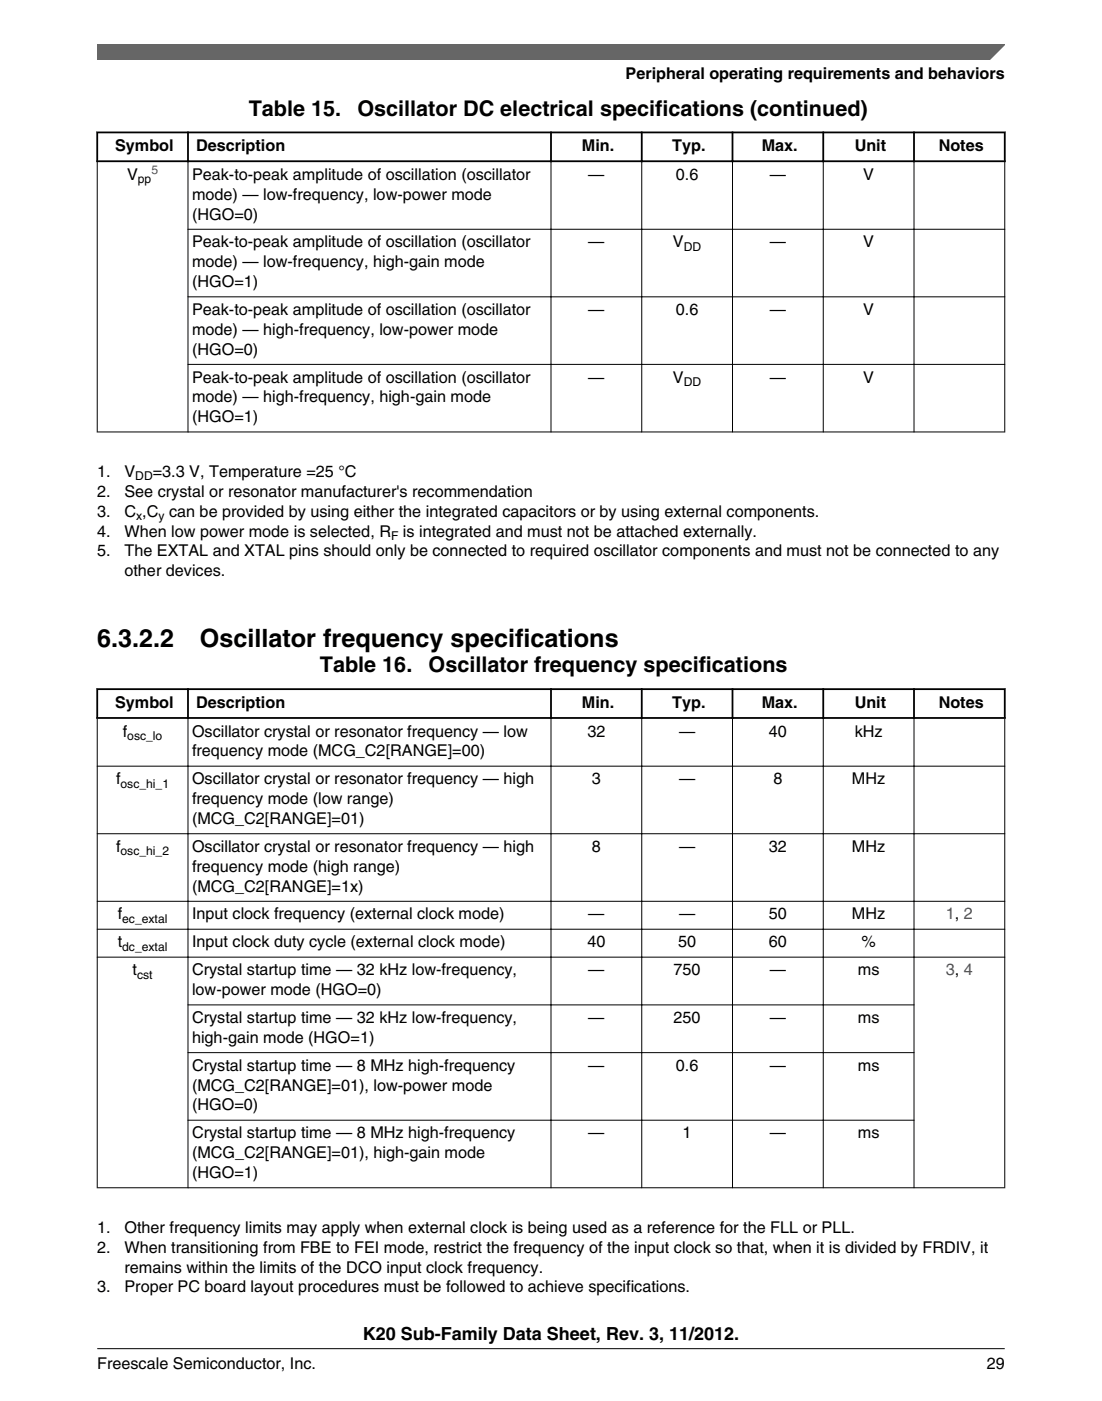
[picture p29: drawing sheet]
<svg xmlns="http://www.w3.org/2000/svg" width="216mm" height="274mm" viewBox="0 0 216 274" stroke-linecap="round" stroke-linejoin="round" font-family="sans-serif">
<defs><g id="words">
<g font-size="4.9">
<text x="19" y="126.7">6.3.2.2</text>
<text x="39.2" y="126.7">Oscillator frequency specifications</text>
</g>
<g font-size="4.2">
<text x="48.7" y="22.6">Table 15.</text>
<text x="70" y="22.6">Oscillator DC electrical specifications (continued)</text>
<text x="62.7" y="131.6">Table 16.</text>
<text x="84" y="131.6">Oscillator frequency specifications</text>
</g>
<text font-size="3.5" x="71.1" y="262.3">K20 Sub-Family Data Sheet, Rev. 3, 11/2012.</text>
<g font-size="3.2">
<text x="122.6" y="15.5">Peripheral operating requirements and behaviors</text>
<text x="22.6" y="29.6">Symbol</text>
<text x="38.4" y="29.6">Description</text>
<text x="114" y="29.6">Min.</text>
<text x="131.7" y="29.6">Typ.</text>
<text x="149.2" y="29.6">Max.</text>
<text x="167.4" y="29.6">Unit</text>
<text x="183.9" y="29.6">Notes</text>
<text x="24.9" y="35.2">V</text>
<text x="37.6" y="35.2">Peak-to-peak amplitude of oscillation (oscillator</text>
<text x="115.3" y="35.2">—</text>
<text x="132.4" y="35.2">0.6</text>
<text x="150.8" y="35.2">—</text>
<text x="169.1" y="35.2">V</text>
<text x="37.6" y="39.1">mode) — low-frequency, low-power mode</text>
<text x="37.6" y="43">(HGO=0)</text>
<text x="37.6" y="48.4">Peak-to-peak amplitude of oscillation (oscillator</text>
<text x="37.6" y="52.3">mode) — low-frequency, high-gain mode</text>
<text x="115.3" y="48.4">—</text>
<text x="131.8" y="48.4">V</text>
<text x="150.8" y="48.4">—</text>
<text x="169.1" y="48.4">V</text>
<text x="37.6" y="56.2">(HGO=1)</text>
<text x="37.6" y="61.7">Peak-to-peak amplitude of oscillation (oscillator</text>
<text x="37.6" y="65.6">mode) — high-frequency, low-power mode</text>
<text x="115.3" y="61.7">—</text>
<text x="132.4" y="61.7">0.6</text>
<text x="150.8" y="61.7">—</text>
<text x="169.1" y="61.7">V</text>
<text x="37.6" y="69.4">(HGO=0)</text>
<text x="37.6" y="74.9">Peak-to-peak amplitude of oscillation (oscillator</text>
<text x="115.3" y="74.9">—</text>
<text x="131.8" y="74.9">V</text>
<text x="150.8" y="74.9">—</text>
<text x="169.1" y="74.9">V</text>
<text x="37.6" y="78.8">mode) — high-frequency, high-gain mode</text>
<text x="37.6" y="82.7">(HGO=1)</text>
<text x="19" y="93.4">1.</text>
<text x="24.4" y="93.4">V</text>
<text x="29.9" y="93.4">=3.3 V, Temperature =25 °C</text>
<text x="19.1" y="97.3">2.</text>
<text x="19.1" y="101.2">3.</text>
<text x="24.4" y="97.3">See crystal or resonator manufacturer's recommendation</text>
<text x="24.4" y="101.2">C ,C can be provided by using either the integrated capacitors or by using external components.</text>
<text x="19.1" y="105.1">4.</text>
<text x="24.4" y="105.1">When low power mode is selected, R</text>
<text x="79" y="105.1">is integrated and must not be attached externally.</text>
<text x="19.1" y="109">5.</text>
<text x="24.4" y="109">The EXTAL and XTAL pins should only be connected to required oscillator components and must not be connected to any</text>
<text x="24.4" y="112.8">other devices.</text>
<text x="22.6" y="138.6">Symbol</text>
<text x="38.4" y="138.6">Description</text>
<text x="114" y="138.6">Min.</text>
<text x="131.7" y="138.6">Typ.</text>
<text x="149.2" y="138.6">Max.</text>
<text x="167.4" y="138.6">Unit</text>
<text x="183.9" y="138.6">Notes</text>
<text x="24.1" y="144.2">f</text>
<text x="37.6" y="144.2">Oscillator crystal or resonator frequency — low</text>
<text x="37.6" y="148.1">frequency mode (MCG_C2[RANGE]=00)</text>
<text x="115.1" y="144.2">32</text>
<text x="133" y="144.2">—</text>
<text x="150.6" y="144.2">40</text>
<text x="167.4" y="144.2">kHz</text>
<text x="22.7" y="153.6">f</text>
<text x="37.6" y="153.6">Oscillator crystal or resonator frequency — high</text>
<text x="116" y="153.6">3</text>
<text x="133" y="153.6">—</text>
<text x="151.5" y="153.6">8</text>
<text x="166.9" y="153.6">MHz</text>
<text x="37.6" y="157.5">frequency mode (low range)</text>
<text x="37.6" y="161.3">(MCG_C2[RANGE]=01)</text>
<text x="22.7" y="166.8">f</text>
<text x="37.6" y="166.8">Oscillator crystal or resonator frequency — high</text>
<text x="116" y="166.8">8</text>
<text x="133" y="166.8">—</text>
<text x="150.6" y="166.8">32</text>
<text x="166.9" y="166.8">MHz</text>
<text x="37.6" y="170.7">frequency mode (high range)</text>
<text x="37.6" y="174.6">(MCG_C2[RANGE]=1x)</text>
<text x="23.1" y="180">f</text>
<text x="23.1" y="185.5">t</text>
<text x="37.6" y="180">Input clock frequency (external clock mode)</text>
<text x="37.6" y="185.5">Input clock duty cycle (external clock mode)</text>
<text x="115.1" y="185.5">40</text>
<text x="115.3" y="180">—</text>
<text x="132.9" y="185.5">50</text>
<text x="133" y="180">—</text>
<text x="150.6" y="180">50</text>
<text x="150.6" y="185.5">60</text>
<text x="166.9" y="180">MHz</text>
<text x="168.8" y="185.5">%</text>
<text x="26" y="191">t</text>
<text x="37.6" y="191">Crystal startup time — 32 kHz low-frequency,</text>
<text x="115.3" y="191">—</text>
<text x="132" y="191">750</text>
<text x="150.8" y="191">—</text>
<text x="168.1" y="191">ms</text>
<text x="37.6" y="194.9">low-power mode (HGO=0)</text>
<text x="37.6" y="200.3">Crystal startup time — 32 kHz low-frequency,</text>
<text x="115.3" y="200.3">—</text>
<text x="132" y="200.3">250</text>
<text x="150.8" y="200.3">—</text>
<text x="168.1" y="200.3">ms</text>
<text x="37.6" y="204.2">high-gain mode (HGO=1)</text>
<text x="37.6" y="209.7">Crystal startup time — 8 MHz high-frequency</text>
<text x="115.3" y="209.7">—</text>
<text x="132.4" y="209.7">0.6</text>
<text x="150.8" y="209.7">—</text>
<text x="168.1" y="209.7">ms</text>
<text x="37.6" y="213.5">(MCG_C2[RANGE]=01), low-power mode</text>
<text x="37.6" y="217.4">(HGO=0)</text>
<text x="37.6" y="222.9">Crystal startup time — 8 MHz high-frequency</text>
<text x="37.6" y="226.8">(MCG_C2[RANGE]=01), high-gain mode</text>
<text x="115.3" y="222.9">—</text>
<text x="133.7" y="222.9">1</text>
<text x="150.8" y="222.9">—</text>
<text x="168.1" y="222.9">ms</text>
<text x="37.6" y="230.7">(HGO=1)</text>
<text x="19" y="241.4">1.</text>
<text x="19.1" y="245.3">2.</text>
<text x="24.4" y="241.4">Other frequency limits may apply when external clock is being used as a reference for the FLL or PLL.</text>
<text x="24.4" y="245.3">When transitioning from FBE to FEI mode, restrict the frequency of the input clock so that, when it is divided by FRDIV, it</text>
<text x="24.4" y="249.2">remains within the limits of the DCO input clock frequency.</text>
<text x="19.1" y="253.1">3.</text>
<text x="24.4" y="253.1">Proper PC board layout procedures must be followed to achieve specifications.</text>
<text x="19.1" y="268">Freescale Semiconductor, Inc.</text>
<text x="193.3" y="268">29</text>
</g>
<g font-size="3.2" fill="#00f">
<text x="185.3" y="180">1, 2</text>
<text x="185.3" y="191">3, 4</text>
</g>
<g font-size="2.4">
<text x="27" y="35.9">pp</text>
<text x="134" y="49.1">DD</text>
<text x="134" y="75.5">DD</text>
<text x="26.5" y="94.1">DD</text>
<text x="26.7" y="101.8">x</text>
<text x="31" y="101.8">y</text>
<text x="76.6" y="105.7">F</text>
<text x="24.9" y="144.9">osc_lo</text>
<text x="23.6" y="154.2">osc_hi_1</text>
<text x="23.6" y="167.4">osc_hi_2</text>
<text x="23.9" y="180.7">ec_extal</text>
<text x="23.9" y="186.1">dc_extal</text>
<text x="26.9" y="191.6">cst</text>
</g>
<text font-size="2.4" fill="#00f" x="29.7" y="34.2">5</text>
</g></defs>
<path d="M18.9 25.9h178.1M18.9 31.6h178.1M19 25.8v5.9M36.8 25.8v5.9M107.9 25.8v5.9M125.7 25.8v5.9M143.5 25.8v5.9M161.3 25.8v5.9M179.1 25.8v5.9M196.8 25.8v5.9" fill="none" stroke="#000" stroke-width=".35"/>
<path d="M19 31.7v53M36.8 31.4v53.3M107.9 31.4v53.3M125.7 31.4v53.3M143.5 31.4v53.3M161.3 31.4v53.3M179.1 31.4v53.3M196.8 31.7v53M36.7 44.9h160.2M36.7 58.1h160.2M36.7 71.3h160.2M19 84.6h177.9" fill="none" stroke="#000" stroke-width=".2"/>
<g fill="#fff">
<path d="M19 128.1h177.8v106.3h-177.8z" fill-rule="evenodd"/>
<path d="M19.2 135.1h17.5v5.3h-17.5z" fill-rule="evenodd"/>
<path d="M37 135.1h70.8v5.3h-70.8z" fill-rule="evenodd"/>
<path d="M108.1 135.1h17.5v5.3h-17.5z" fill-rule="evenodd"/>
<path d="M125.9 135.1h17.4v5.3h-17.4z" fill-rule="evenodd"/>
<path d="M143.7 135.1h17.4v5.3h-17.4z" fill-rule="evenodd"/>
<path d="M161.5 135.1h17.4v5.3h-17.4z" fill-rule="evenodd"/>
<path d="M179.2 135.1h17.5v5.3h-17.5z" fill-rule="evenodd"/>
<path d="M19.1 140.8h17.6v9.1h-17.6z" fill-rule="evenodd"/>
<path d="M36.9 140.8h71v9.1h-71z" fill-rule="evenodd"/>
<path d="M108 140.8h17.6v9.1h-17.6z" fill-rule="evenodd"/>
<path d="M125.8 140.8h17.6v9.1h-17.6z" fill-rule="evenodd"/>
<path d="M143.6 140.8h17.6v9.1h-17.6z" fill-rule="evenodd"/>
<path d="M161.4 140.8h17.6v9.1h-17.6z" fill-rule="evenodd"/>
<path d="M179.2 140.8h17.6v9.1h-17.6z" fill-rule="evenodd"/>
<path d="M19.1 150.1h17.6v13.1h-17.6z" fill-rule="evenodd"/>
<path d="M36.9 150.1h71v13.1h-71z" fill-rule="evenodd"/>
<path d="M108 150.1h17.6v13.1h-17.6z" fill-rule="evenodd"/>
<path d="M125.8 150.1h17.6v13.1h-17.6z" fill-rule="evenodd"/>
<path d="M143.6 150.1h17.6v13.1h-17.6z" fill-rule="evenodd"/>
<path d="M161.4 150.1h17.6v13.1h-17.6z" fill-rule="evenodd"/>
<path d="M179.2 150.1h17.6v13.1h-17.6z" fill-rule="evenodd"/>
<path d="M19.1 163.3h17.6v13.1h-17.6z" fill-rule="evenodd"/>
<path d="M36.9 163.3h71v13.1h-71z" fill-rule="evenodd"/>
<path d="M108 163.3h17.6v13.1h-17.6z" fill-rule="evenodd"/>
<path d="M125.8 163.3h17.6v13.1h-17.6z" fill-rule="evenodd"/>
<path d="M143.6 163.3h17.6v13.1h-17.6z" fill-rule="evenodd"/>
<path d="M161.4 163.3h17.6v13.1h-17.6z" fill-rule="evenodd"/>
<path d="M179.2 163.3h17.6v13.1h-17.6z" fill-rule="evenodd"/>
<path d="M19.1 176.6h17.6v5.3h-17.6z" fill-rule="evenodd"/>
<path d="M36.9 176.6h71v5.3h-71z" fill-rule="evenodd"/>
<path d="M108 176.6h17.6v5.3h-17.6z" fill-rule="evenodd"/>
<path d="M125.8 176.6h17.6v5.3h-17.6z" fill-rule="evenodd"/>
<path d="M143.6 176.6h17.6v5.3h-17.6z" fill-rule="evenodd"/>
<path d="M161.4 176.6h17.6v5.3h-17.6z" fill-rule="evenodd"/>
<path d="M179.2 176.6h17.6v5.3h-17.6z" fill-rule="evenodd"/>
<path d="M19.1 182h17.6v5.3h-17.6z" fill-rule="evenodd"/>
<path d="M36.9 182h71v5.3h-71z" fill-rule="evenodd"/>
<path d="M108 182h17.6v5.3h-17.6z" fill-rule="evenodd"/>
<path d="M125.8 182h17.6v5.3h-17.6z" fill-rule="evenodd"/>
<path d="M143.6 182h17.6v5.3h-17.6z" fill-rule="evenodd"/>
<path d="M161.4 182h17.6v5.3h-17.6z" fill-rule="evenodd"/>
<path d="M179.2 182h17.6v5.3h-17.6z" fill-rule="evenodd"/>
<path d="M19.1 187.5h17.6v45h-17.6z" fill-rule="evenodd"/>
<path d="M36.9 187.5h71v9.2h-71z" fill-rule="evenodd"/>
<path d="M108 187.5h17.6v9.2h-17.6z" fill-rule="evenodd"/>
<path d="M125.8 187.5h17.6v9.2h-17.6z" fill-rule="evenodd"/>
<path d="M143.6 187.5h17.6v9.2h-17.6z" fill-rule="evenodd"/>
<path d="M161.4 187.5h17.6v9.2h-17.6z" fill-rule="evenodd"/>
<path d="M179.2 187.5h17.6v45h-17.6z" fill-rule="evenodd"/>
<path d="M36.9 196.8h71v9.2h-71z" fill-rule="evenodd"/>
<path d="M108 196.8h17.6v9.2h-17.6z" fill-rule="evenodd"/>
<path d="M125.8 196.8h17.6v9.2h-17.6z" fill-rule="evenodd"/>
<path d="M143.6 196.8h17.6v9.2h-17.6z" fill-rule="evenodd"/>
<path d="M161.4 196.8h17.6v9.2h-17.6z" fill-rule="evenodd"/>
<path d="M36.9 206.2h71v13.1h-71z" fill-rule="evenodd"/>
<path d="M108 206.2h17.6v13.1h-17.6z" fill-rule="evenodd"/>
<path d="M125.8 206.2h17.6v13.1h-17.6z" fill-rule="evenodd"/>
<path d="M143.6 206.2h17.6v13.1h-17.6z" fill-rule="evenodd"/>
<path d="M161.4 206.2h17.6v13.1h-17.6z" fill-rule="evenodd"/>
<path d="M36.9 219.4h71v13.1h-71z" fill-rule="evenodd"/>
<path d="M108 219.4h17.6v13.1h-17.6z" fill-rule="evenodd"/>
<path d="M125.8 219.4h17.6v13.1h-17.6z" fill-rule="evenodd"/>
<path d="M143.6 219.4h17.6v13.1h-17.6z" fill-rule="evenodd"/>
<path d="M161.4 219.4h17.6v13.1h-17.6z" fill-rule="evenodd"/>
</g>
<path d="M18.9 134.9h178.1M19 134.8v6M36.8 134.8v6M107.9 134.8v6M125.7 134.8v6M143.5 134.8v6M161.3 134.8v6M179.1 134.8v6M196.8 134.8v6M18.9 140.6h178.1" fill="none" stroke="#000" stroke-width=".35"/>
<g fill="none" stroke="#000" stroke-width=".2">
<path d="M19 150h177.9M19 140.7v92M36.8 140.4v92.3M107.9 140.4v92.3M125.7 140.4v92.3M143.5 140.4v92.3M161.3 140.4v92.3M179.1 140.4v92.3M196.8 140.7v92M19 163.2h177.9M19 176.5h177.9M19 181.9h177.9"/>
<path d="M19 187.4h177.9M36.7 196.8h142.5M36.7 206.1h142.5M36.7 219.3h142.5M19 232.6h177.9"/>
</g>
<path d="M19.1 8.7h177.8l-5.7 3h-172.1z" fill="#666"/>
<path d="M19.1 11.7v-3h177.8l-3.1 3" fill="none" stroke="#666" stroke-width=".28"/>
<path d="M19 264.1h177.8" fill="none" stroke="#000" stroke-width=".2"/>
<use href="#words"/>
</svg>
